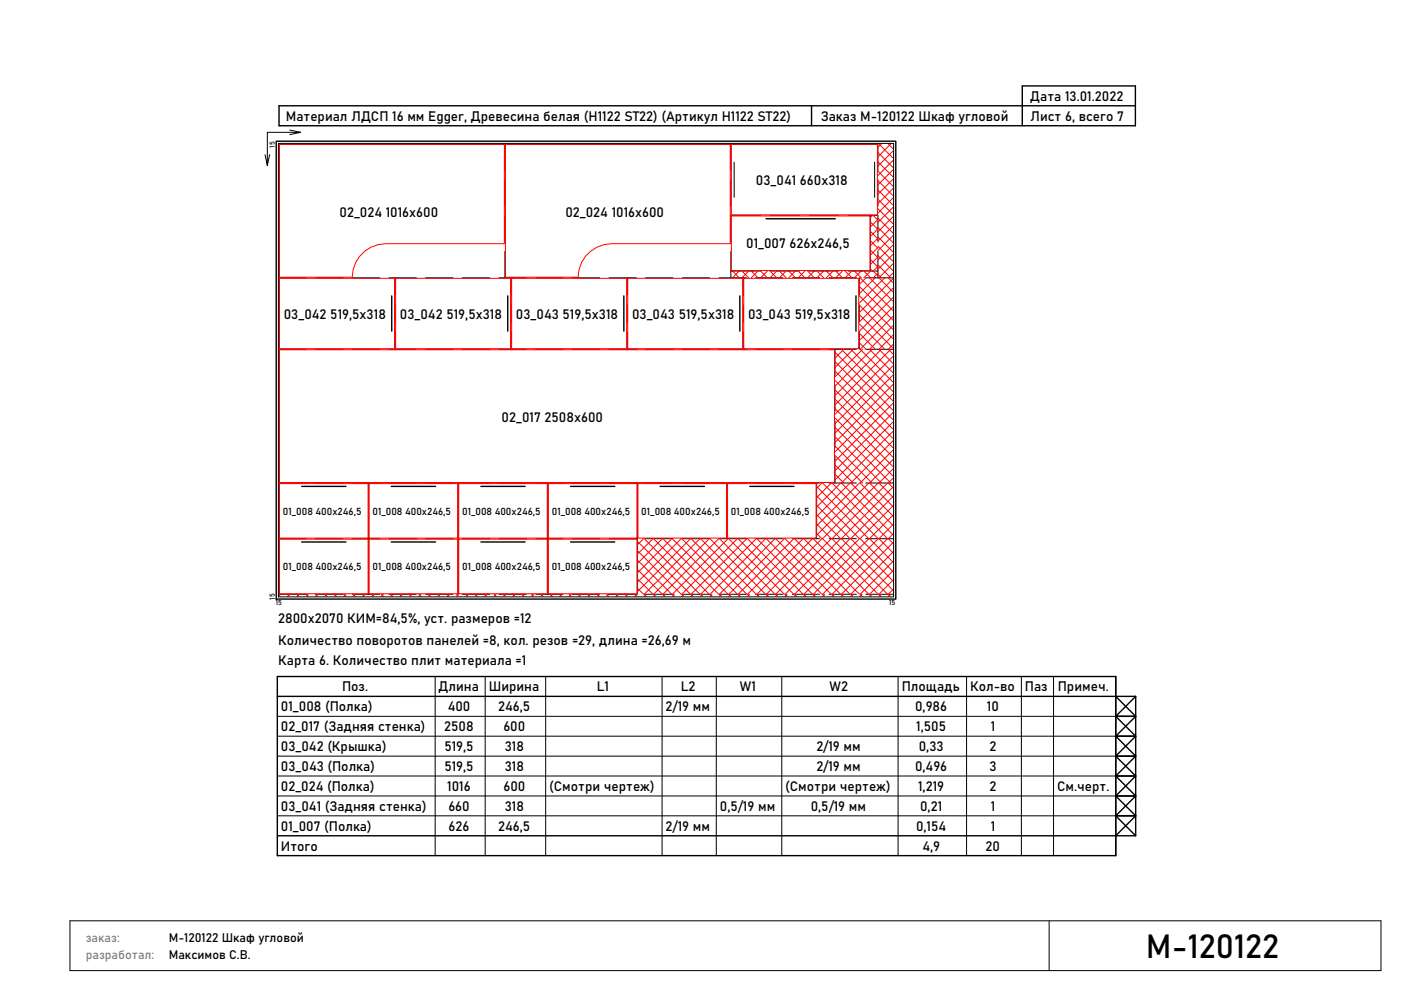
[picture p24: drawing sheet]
<svg xmlns="http://www.w3.org/2000/svg" width="297mm" height="210mm" viewBox="0 0 297 210" stroke-linecap="round" stroke-linejoin="round" font-family="sans-serif">
<defs><g id="words">
<text font-size="7" x="243" y="203.1">М-120122</text>
<g font-size="2.9">
<text x="218.4" y="21.4">Дата 13.01.2022</text>
<text x="60.6" y="25.6">Материал ЛДСП 16 мм Egger, Древесина белая (H1122 ST22) (Артикул H1122 ST22)</text>
<text x="174" y="25.6">Заказ М-120122 Шкаф угловой</text>
<text x="218.4" y="25.6">Лист 6, всего 7</text>
<text x="160.3" y="39.2">03_041 660x318</text>
<text x="72" y="45.9">02_024 1016x600</text>
<text x="119.9" y="45.9">02_024 1016x600</text>
<text x="158.2" y="52.7">01_007 626x246,5</text>
<text x="60.2" y="67.6">03_042 519,5x318</text>
<text x="84.8" y="67.6">03_042 519,5x318</text>
<text x="109.4" y="67.6">03_043 519,5x318</text>
<text x="134" y="67.6">03_043 519,5x318</text>
<text x="158.6" y="67.6">03_043 519,5x318</text>
<text x="106.4" y="89.5">02_017 2508x600</text>
<text x="59" y="136.8">Количество поворотов панелей =8, кол. резов =29, длина =26,69 м</text>
<text x="59" y="132.1">2800x2070 КИМ=84,5%, уст. размеров =12</text>
<text x="59" y="141">Карта 6. Количество плит материала =1</text>
<text x="72.5" y="146.6">Поз.</text>
<text x="93" y="146.6">Длина</text>
<text x="103.6" y="146.6">Ширина</text>
<text x="126.5" y="146.6">L1</text>
<text x="144.3" y="146.6">L2</text>
<text x="156.9" y="146.6">W1</text>
<text x="175.9" y="146.6">W2</text>
<text x="191.2" y="146.6">Площадь</text>
<text x="205.7" y="146.6">Кол-во</text>
<text x="217.3" y="146.6">Паз</text>
<text x="224.3" y="146.6">Примеч.</text>
<text x="59.6" y="150.9">01_008 (Полка)</text>
<text x="59.6" y="155.1">02_017 (Задняя стенка)</text>
<text x="94.2" y="155.1">2508</text>
<text x="94.9" y="150.9">400</text>
<text x="105.6" y="150.9">246,5</text>
<text x="106.7" y="155.1">600</text>
<text x="141.1" y="150.9">2/19 мм</text>
<text x="194" y="150.9">0,986</text>
<text x="194.3" y="155.1">1,505</text>
<text x="209.3" y="150.9">10</text>
<text x="210.1" y="155.1">1</text>
<text x="59.6" y="159.3">03_042 (Крышка)</text>
<text x="94.2" y="159.3">519,5</text>
<text x="107" y="159.3">318</text>
<text x="173.1" y="159.3">2/19 мм</text>
<text x="194.8" y="159.3">0,33</text>
<text x="209.8" y="159.3">2</text>
<text x="59.6" y="163.5">03_043 (Полка)</text>
<text x="59.6" y="167.8">02_024 (Полка)</text>
<text x="94.2" y="163.5">519,5</text>
<text x="94.8" y="167.8">1016</text>
<text x="106.7" y="167.8">600</text>
<text x="107" y="163.5">318</text>
<text x="116.5" y="167.8">(Смотри чертеж)</text>
<text x="166.5" y="167.8">(Смотри чертеж)</text>
<text x="173.1" y="163.5">2/19 мм</text>
<text x="194" y="163.5">0,496</text>
<text x="194.7" y="167.8">1,219</text>
<text x="209.8" y="163.5">3</text>
<text x="209.8" y="167.8">2</text>
<text x="224.1" y="167.8">См.черт.</text>
<text x="59.6" y="172">03_041 (Задняя стенка)</text>
<text x="95.1" y="172">660</text>
<text x="107" y="172">318</text>
<text x="152.6" y="172">0,5/19 мм</text>
<text x="171.9" y="172">0,5/19 мм</text>
<text x="195.1" y="172">0,21</text>
<text x="210.1" y="172">1</text>
<text x="59.6" y="176.2">01_007 (Полка)</text>
<text x="95.1" y="176.2">626</text>
<text x="105.6" y="176.2">246,5</text>
<text x="141.1" y="176.2">2/19 мм</text>
<text x="194.2" y="176.2">0,154</text>
<text x="210.1" y="176.2">1</text>
<text x="59.6" y="180.4">Итого</text>
<text x="195.6" y="180.4">4,9</text>
<text x="209" y="180.4">20</text>
</g>
<g font-size="2.6" fill="#808080">
<text x="18.2" y="203.3">разработал:</text>
<text x="18.2" y="199.8">заказ:</text>
</g>
<g font-size="2.6">
<text x="35.8" y="199.8">М-120122 Шкаф угловой</text>
<text x="35.8" y="203.3">Максимов С.В.</text>
</g>
<g font-size="2.1">
<text x="60" y="109.2">01_008 400x246,5</text>
<text x="79" y="109.2">01_008 400x246,5</text>
<text x="98" y="109.2">01_008 400x246,5</text>
<text x="117" y="109.2">01_008 400x246,5</text>
<text x="136" y="109.2">01_008 400x246,5</text>
<text x="155" y="109.2">01_008 400x246,5</text>
<text x="60" y="121">01_008 400x246,5</text>
<text x="79" y="121">01_008 400x246,5</text>
<text x="98" y="121">01_008 400x246,5</text>
<text x="117" y="121">01_008 400x246,5</text>
</g>
<g font-size="1.5">
<text x="58.3" y="31.3" transform="rotate(-90 58.3 31.3)">15</text>
<text x="58.3" y="127.2" transform="rotate(-90 58.3 127.2)">15</text>
<text x="58.5" y="128.4">15</text>
<text x="188.5" y="128.4">15</text>
</g>
</g></defs>
<g fill="none" stroke="#000" stroke-width=".21">
<path d="M57.2 32.8l-.5 2.3M59 30.4h130.5v96.2h-130.5zM61.4 27.6l2.3 .5M61.4 28.6l2.3-.5h-7v7l-.5-2.3M107.1 30.5v5.6M107.1 38.1v5.6M155 30.5v5.6M155 38.1v5.6M155.7 34.4v7.4M185.4 34.4v7.4M186.1 30.5v5.6M186.1 38.1v5.6"/>
<path d="M59.2 58.9h5.7M66.9 58.9h5.8M74.7 58.9h5.8M82.5 58.9h5.8M83.8 58.9v3.7M90.3 58.9h5.7M98 58.9h5.8M105.8 58.9h5.8M107.1 45.7v5.6M107.1 53.3v5.6M108.4 58.9v3.7M113.6 58.9h5.8"/>
<path d="M121.3 58.9h5.8M129.1 58.9h5.8M133 58.9v3.7M136.9 58.9h5.8M144.7 58.9h5.7M152.5 58.9h5.7M155 45.7h6.2M155 45.7v5.6M155 53.3v5.6M155 57.5h6.2M157.6 58.9v3.7M160.2 58.9h5.8"/>
<path d="M163.3 45.7h6.2M163.3 57.5h6.2M168 58.9h5.8M171.6 45.7h6.2M171.6 57.5h6.2M175.8 58.9h5.8M179.8 45.7h6.3M179.8 57.5h6.3M182.2 58.9v3.7M183.6 58.9h5.7M184.5 45.7v11.8M186.1 45.7v5.6"/>
<path d="M186.1 53.3v5.6M59.2 74.1h5.7M66.9 74.1h5.8M74.7 74.1h5.8M82.5 74.1h5.8M83.8 64.6v3.7M83.8 70.4v3.7M90.3 74.1h5.7M98 74.1h5.8M105.8 74.1h5.8M108.4 64.6v3.7M108.4 70.4v3.7"/>
<path d="M113.6 74.1h5.8M121.3 74.1h5.8M129.1 74.1h5.8M133 64.6v3.7M133 70.4v3.7M136.9 74.1h5.8M144.7 74.1h5.7M152.5 74.1h5.7M157.6 64.6v3.7M157.6 70.4v3.7M160.2 74.1h5.8M168 74.1h5.8"/>
<path d="M175.8 74.1h5.8M177 74.1v5.6M182.2 64.6v3.7M182.2 70.4v3.7M183.6 74.1h5.7M177 81.7v5.6M177 89.3v5.6M177 96.9v5.5M59.2 102.4h5.7M59.2 114.3h5.7M66.9 102.4h5.8M66.9 114.3h5.8"/>
<path d="M74.7 102.4h5.8M74.7 114.3h5.8M78.1 102.4v23.6M82.5 102.4h5.8M82.5 114.3h5.8M90.3 102.4h5.7M90.3 114.3h5.7M97.2 102.4v23.6M98 102.4h5.8M98 114.3h5.8M105.8 102.4h5.8M105.8 114.3h5.8"/>
<path d="M113.6 102.4h5.8M113.6 114.3h5.8M116.2 102.4v23.6M121.3 102.4h5.8M121.3 114.3h5.8M129.1 102.4h5.8M129.1 114.3h5.8M135.1 102.4v23.6M136.9 102.4h5.8M136.9 114.3h5.8M144.7 102.4h5.7M144.7 114.3h5.7"/>
<path d="M152.5 102.4h5.7M152.5 114.3h5.7M154.2 102.4v11.9M160.2 102.4h5.8M160.2 114.3h5.8M168 102.4h5.8M168 114.3h5.8M173.1 102.4v11.9M175.8 102.4h5.8M175.8 114.3h5.8M183.6 102.4h5.7M183.6 114.3h5.7"/>
<path d="M59.2 126h5.7M66.9 126h5.8M74.7 126h5.8M82.5 126h5.8M90.3 126h5.7M98 126h5.8M105.8 126h5.8M113.6 126h5.8M121.3 126h5.8M129.1 126h5.8M136.9 126h5.8M144.7 126h5.7"/>
<path d="M152.5 126h5.7M160.2 126h5.8M168 126h5.8M175.8 126h5.8M183.6 126h5.7M58.8 151.9h177.8M58.8 156.1h177.8M92.3 143.5v38M102.9 143.5v38M115.7 143.5v38M140.4 143.5v38M151.9 143.5v38"/>
<path d="M165.8 143.5v38M190.4 143.5v38M204.9 143.5v38M216.6 143.5v38M223.4 143.5v38M58.8 160.4h177.8M58.8 164.6h177.8M58.8 168.8h177.8M58.8 173h177.8M14.8 195.3h278v10.6h-278zM222.4 195.3v10.6"/>
</g>
<g fill="none" stroke="#f00" stroke-width=".21">
<path d="M59.3 30.6h47.6v21.1h-25.1a7.2 7.2 0 0 0-7.1 7.1h-15.4zM107.2 30.6h47.6v21.1h-25.1a7.2 7.2 0 0 0-7.1 7.1h-15.4zM155.1 30.6h30.9v15h-30.9zM186.1 32.3l3.2 3.2M186.1 36.3l3.2 3.2M186.1 34.3l3.2 3.2M186.1 38.3l3.2 3.2M186.3 30.5l3 3M186.9 30.5l-.8 .8M188.3 30.5l1 1M188.9 30.5l-2.8 2.8M189.3 36l-3.2 3.2"/>
<path d="M189.3 32l-3.2 3.2M189.3 38l-3.2 3.2M189.3 34l-3.2 3.2M59.3 59h24.3v15h-24.3zM83.9 59h24.3v15h-24.3zM108.5 59h24.4v15h-24.4zM133.1 59h24.4v15h-24.4zM155.1 45.8h29.3v11.6h-29.3zM155.3 57.5l1.4 1.4M156.7 57.5l-1.4 1.4M157.3 57.5l1.4 1.4M157.7 59h24.4v15h-24.4z"/>
<path d="M158.7 57.5l-1.4 1.4M159.3 57.5l1.4 1.4M160.7 57.5l-1.4 1.4M161.3 57.5l1.4 1.4M162.7 57.5l-1.4 1.4M163.3 57.5l1.4 1.4M164.7 57.5l-1.4 1.4M165.2 57.5l1.5 1.4M166.7 57.5l-1.5 1.4M167.2 57.5l1.5 1.4M168.7 57.5l-1.5 1.4M169.2 57.5l1.5 1.4"/>
<path d="M170.7 57.5l-1.5 1.4M171.2 57.5l1.5 1.4M172.7 57.5l-1.5 1.4M173.2 57.5l1.4 1.4M174.6 57.5l-1.4 1.4M175.2 57.5l1.4 1.4M176.6 57.5l-1.4 1.4M177.2 57.5l1.4 1.4M178.6 57.5l-1.4 1.4M179.2 57.5l1.4 1.4M180.6 57.5l-1.4 1.4M181.2 57.5l1.4 1.4"/>
<path d="M182.4 58.9l6.9 7M182.6 57.5l-1.4 1.4M183.2 57.5l1.4 1.4M183.6 58.9l-1.4 1.4M184.4 58.9l4.9 5M184.5 47.1l1.6 1.6M184.5 49.1l1.6 1.6M184.5 51.1l1.6 1.6M184.5 53l1.6 1.7M184.5 55l1.6 1.6M184.5 57l.5 .5M184.6 57.5l-1.4 1.4"/>
<path d="M185 45.7l-.5 .4M185.1 45.7l1 1M185.6 58.9l-3.4 3.4M186.1 56.2l2.8 2.7M186.1 56.5l-1 1 1 1M186.1 57.9l-1 1M186.1 40.3l3.2 3.2M186.1 44.3l3.2 3.2M186.1 48.2l3.2 3.2M186.1 52.2l3.2 3.2M186.1 54.5l-1.6 1.6M186.1 52.5l-1.6 1.6"/>
<path d="M186.1 50.5l-1.6 1.6M186.1 48.5l-1.6 1.6M186.1 46.5l-1.6 1.6M186.1 42.3l3.2 3.2M186.1 46.2l3.2 3.2M186.1 50.2l3.2 3.2M186.1 54.2l3.2 3.2M186.1 58.2l.8 .7M187.6 58.9l-5.4 5.4M189.3 57.9l-1 1 1 1M189.3 55.9l-3 3 3 3M189.3 52l-3.2 3.1"/>
<path d="M189.3 48l-3.2 3.2M189.3 44l-3.2 3.2M189.3 40l-3.2 3.2M189.3 59.1l-7.1 7.2M189.3 54l-3.2 3.1M189.3 50l-3.2 3.1M189.3 46l-3.2 3.2M189.3 42l-3.2 3.2M59.3 74.2h117.6v28.1h-117.6zM177 74.7l12.3 12.3M177 78.7l12.3 12.3M177 76.7l12.3 12.3"/>
<path d="M178.4 74.1l10.9 10.9M178.9 74.1l-1.9 1.8M180.4 74.1l8.9 8.9M180.9 74.1l-3.9 3.8M182.2 68.7l5.4 5.4M182.2 62.7l7.1 7.2M182.2 66.7l7.1 7.2M182.2 70.7l3.4 3.4M182.2 72.7l1.4 1.4M182.2 60.7l7.1 7.2M182.2 64.7l7.1 7.2M182.9 74.1l-5.9 5.8"/>
<path d="M184.9 74.1l-7.9 7.8M186.9 74.1l-9.9 9.8M188.9 74.1l-11.9 11.8M189.3 65.1l-7.1 7.2M189.3 61.1l-7.1 7.2M189.3 73.1l-1 1 1 1M189.3 71.1l-3 3 3 3M189.3 67.1l-6.9 7 6.9 6.9M189.3 63.1l-7.1 7.2M189.3 79.6l-12.3 12.3M189.3 75.6l-12.3 12.3M189.3 77.6l-12.3 12.3"/>
<path d="M189.3 69.1l-4.9 5 4.9 5M177 98.6l3.9 3.8M177 96.6l5.9 5.8M177 94.6l7.9 7.8M177 92.6l9.9 9.8M177 90.6l11.9 11.8M177 82.7l12.3 12.3M177 86.7l12.3 12.3M177 80.7l12.3 12.3M177 84.7l12.3 12.3M177 88.6l12.3 12.3M189.3 93.5l-8.9 8.9 8.9 9"/>
<path d="M189.3 99.5l-3 2.9 3 3.1M189.3 95.5l-6.9 6.9 6.9 7M189.3 91.5l-10.9 10.9 10.9 11M189.3 87.5l-12.3 12.3M189.3 83.5l-12.3 12.3M189.3 89.5l-12.3 12.3M189.3 85.5l-12.3 12.3M189.3 81.6l-12.3 12.3M189.3 97.5l-4.9 4.9 4.9 5M59.3 102.6h18.7v11.5h-18.7zM59.3 114.4h18.7v11.5h-18.7zM78.3 102.6h18.7v11.5h-18.7z"/>
<path d="M78.3 114.4h18.7v11.5h-18.7zM97.3 102.6h18.7v11.5h-18.7zM97.3 114.4h18.7v11.5h-18.7zM116.3 102.6h18.7v11.5h-18.7zM116.3 114.4h18.7v11.5h-18.7zM135.1 116.8l9.3 9.2M135.1 114.8l11.3 11.2M135.1 118.8l7.3 7.2M135.3 102.6h18.7v11.5h-18.7zM136.5 114.3l-1.4 1.2M136.6 114.3l11.8 11.7M138.4 114.3l-3.3 3.2"/>
<path d="M138.6 114.3l11.8 11.7M140.4 114.3l-5.3 5.2M140.6 114.3l11.8 11.7M142.4 114.3l-7.3 7.2M142.6 114.3l11.8 11.7M144.4 114.3l-9.3 9.2M144.5 114.3l11.9 11.7M146.4 114.3l-11.3 11.2M146.5 114.3l11.8 11.7M148.4 114.3l-11.8 11.7 .4 .5M148.5 114.3l11.8 11.7M150.4 114.3l-11.8 11.7 .4 .5"/>
<path d="M150.5 114.3l11.8 11.7M152.4 114.3l-11.8 11.7 .4 .5M152.5 114.3l11.8 11.7M154.3 102.6h18.7v11.5h-18.7zM154.4 114.3l-11.8 11.7 .4 .5M154.5 114.3l11.8 11.7M156.4 114.3l-11.9 11.7 .5 .5M156.5 114.3l11.8 11.7M158.3 114.3l-11.8 11.7 .5 .5M158.5 114.3l11.8 11.7M160.3 114.3l-11.8 11.7 .4 .5M160.5 114.3l11.8 11.7"/>
<path d="M162.3 114.3l-11.8 11.7 .5 .5M162.5 114.3l11.8 11.7M164.3 114.3l-11.8 11.7 .4 .5M164.5 114.3l11.8 11.7M166.3 114.3l-11.8 11.7 .4 .5M166.5 114.3l11.7 11.7M168.3 114.3l-11.8 11.7 .4 .5M168.4 114.3l11.8 11.7M170.3 114.3l-11.8 11.7 .4 .5M170.4 114.3l11.8 11.7M172.3 114.3l-11.8 11.7 .4 .5M172.4 114.3l11.8 11.7"/>
<path d="M173.1 105.2l9.1 9.1-11.8 11.7 .5 .5M173.1 109.2l5.1 5.1-11.7 11.7 .4 .5M173.1 113.1l1.2 1.2-11.8 11.7 .4 .5M173.1 103.2l11.1 11.1-11.8 11.7 .4 .5M173.1 107.2l7.1 7.1-11.8 11.7 .5 .5M173.1 111.1l3.2 3.2-11.8 11.7 .4 .5M174.3 102.4l-1.2 1.2M174.4 102.4l11.8 11.9-11.8 11.7 .4 .5M176.3 102.4l-3.2 3.2M176.4 102.4l11.8 11.9-11.8 11.7 .4 .5M177 100.6l1.9 1.8M178.2 102.4l-5.1 5.1"/>
<path d="M180.2 102.4l-7.1 7.1M182.2 102.4l-9.1 9.1M184.2 102.4l-11.1 11.1M186.2 102.4l-11.8 11.9 11.8 11.7M188.2 102.4l-11.8 11.9 11.8 11.7M189.3 101.5l-1 .9 1 1.1M189.3 113.3l-1 1 1 1M189.3 105.3l-8.9 9 8.9 8.9M189.3 117.1l-8.9 8.9 .4 .5M189.3 111.3l-3 3 3 2.9M189.3 107.3l-6.9 7 6.9 6.9M189.3 103.3l-10.9 11 10.9 10.9"/>
<path d="M189.3 119.1l-6.9 6.9 .4 .5M189.3 115.1l-10.9 10.9 .4 .5M189.3 109.3l-4.9 5 4.9 4.9M59.2 126.2l.2 .3M59.4 126l-.2 .3M61 126l.4 .5M61.4 126l-.4 .5M62.9 126l.5 .5M63.4 126l-.5 .5M64.9 126l.5 .5M65.4 126l-.5 .5M66.9 126l.4 .5"/>
<path d="M67.3 126l-.4 .5M68.9 126l.4 .5M69.3 126l-.4 .5M70.9 126l.4 .5M71.3 126l-.4 .5M72.9 126l.4 .5M73.3 126l-.4 .5M74.9 126l.4 .5M75.3 126l-.4 .5M76.9 126l.4 .5M77.3 126l-.4 .5M78.9 126l.4 .5"/>
<path d="M79.3 126l-.4 .5M80.9 126l.4 .5M81.3 126l-.4 .5M82.8 126l.5 .5M83.3 126l-.5 .5M84.8 126l.5 .5M85.3 126l-.5 .5M86.8 126l.4 .5M87.2 126l-.4 .5M88.8 126l.4 .5M89.2 126l-.4 .5M90.8 126l.4 .5"/>
<path d="M91.2 126l-.4 .5M92.8 126l.4 .5M93.2 126l-.4 .5M94.8 126l.4 .5M95.2 126l-.4 .5M96.8 126l.4 .5M97.2 126l-.4 .5M98.8 126l.4 .5M99.2 126l-.4 .5M100.8 126l.4 .5M101.2 126l-.4 .5M102.8 126l.4 .5"/>
<path d="M103.2 126l-.4 .5M104.8 126l.4 .5M105.2 126l-.4 .5M106.7 126l.5 .5M107.2 126l-.5 .5M108.7 126l.5 .5M109.2 126l-.5 .5M110.7 126l.4 .5M111.1 126l-.4 .5M112.7 126l.4 .5M113.1 126l-.4 .5M114.7 126l.4 .5"/>
<path d="M115.1 126l-.4 .5M116.7 126l.4 .5M117.1 126l-.4 .5M118.7 126l.4 .5M119.1 126l-.4 .5M120.7 126l.4 .5M121.1 126l-.4 .5M122.7 126l.4 .5M123.1 126l-.4 .5M124.6 126l.5 .5M125.1 126l-.5 .5M126.6 126l.5 .5"/>
<path d="M127.1 126l-.5 .5M128.6 126l.4 .5M129 126l-.4 .5M130.6 126l.4 .5M131 126l-.4 .5M132.6 126l.4 .5M133 126l-.4 .5M134.6 126l.4 .5M135 126l-.4 .5M135.1 120.8l5.3 5.2M135.1 122.8l3.3 3.2M135.1 124.8l1.4 1.2"/>
<path d="M137 126l-.4 .5M139 126l-.4 .5M141 126l-.4 .5M143 126l-.4 .5M145 126l-.5 .5M147 126l-.5 .5M148.9 126l-.4 .5M151 126l-.5 .5M152.9 126l-.4 .5M154.9 126l-.4 .5M156.9 126l-.4 .5M158.9 126l-.4 .5"/>
<path d="M160.9 126l-.4 .5M162.9 126l-.4 .5M164.9 126l-.4 .5M166.9 126l-.4 .5M168.9 126l-.5 .5M170.9 126l-.5 .5M172.8 126l-.4 .5M174.8 126l-.4 .5M176.8 126l-.4 .5M178.8 126l-.4 .5M180.8 126l-.4 .5M182.8 126l-.4 .5"/>
<path d="M184.8 126l-.4 .5M186.8 126l-.5 .5M188.8 126l-.5 .5M189.3 125.1l-1 .9 .5 .5M189.3 123.1l-3 2.9 .5 .5M189.3 121.1l-4.9 4.9 .4 .5"/>
</g>
<g fill="none" stroke="#000" stroke-width=".3">
<path d="M58.6 30h131.3v97.1h-131.3zM172.1 22.4v4.3M240.7 22.4h-181.5v4.3h181.5v-8.5h-24v8.5M162.4 46.4h14.7M83.1 62.8v7.4M107.7 62.8v7.4M132.3 62.8v7.4M156.9 62.8v7.4M181.5 62.8v7.4M64 103.2h9.3M64 115h9.3M82.9 103.2h9.4"/>
<path d="M82.9 115h9.4M102 103.2h9.3M102 115h9.3M121 103.2h9.3M121 115h9.3M140 103.2h9.3M159 103.2h9.3M58.8 143.5h177.8v38h-177.8zM58.8 147.7h177.8M236.6 147.7h4.2v4.2h-4.2l4.2-4.2M236.6 147.7l4.2 4.2-4.2 4.2h4.2v-4.2h-4.2l4.2 4.2-4.2 4.3h4.2v-4.3h-4.2l4.2 4.3-4.2 4.2h4.2v-4.2h-4.2l4.2 4.2-4.2 4.2h4.2v-4.2h-4.2l4.2 4.2-4.2 4.2h4.2v-4.2h-4.2l4.2 4.2-4.2 4.3h4.2v-4.3h-4.2l4.2 4.3M58.8 177.3h177.8"/>
</g>
<path d="M.8 .4h295.5v209h-295.5z" fill="none" stroke="#fff" stroke-width=".3"/>
<use href="#words"/>
</svg>
